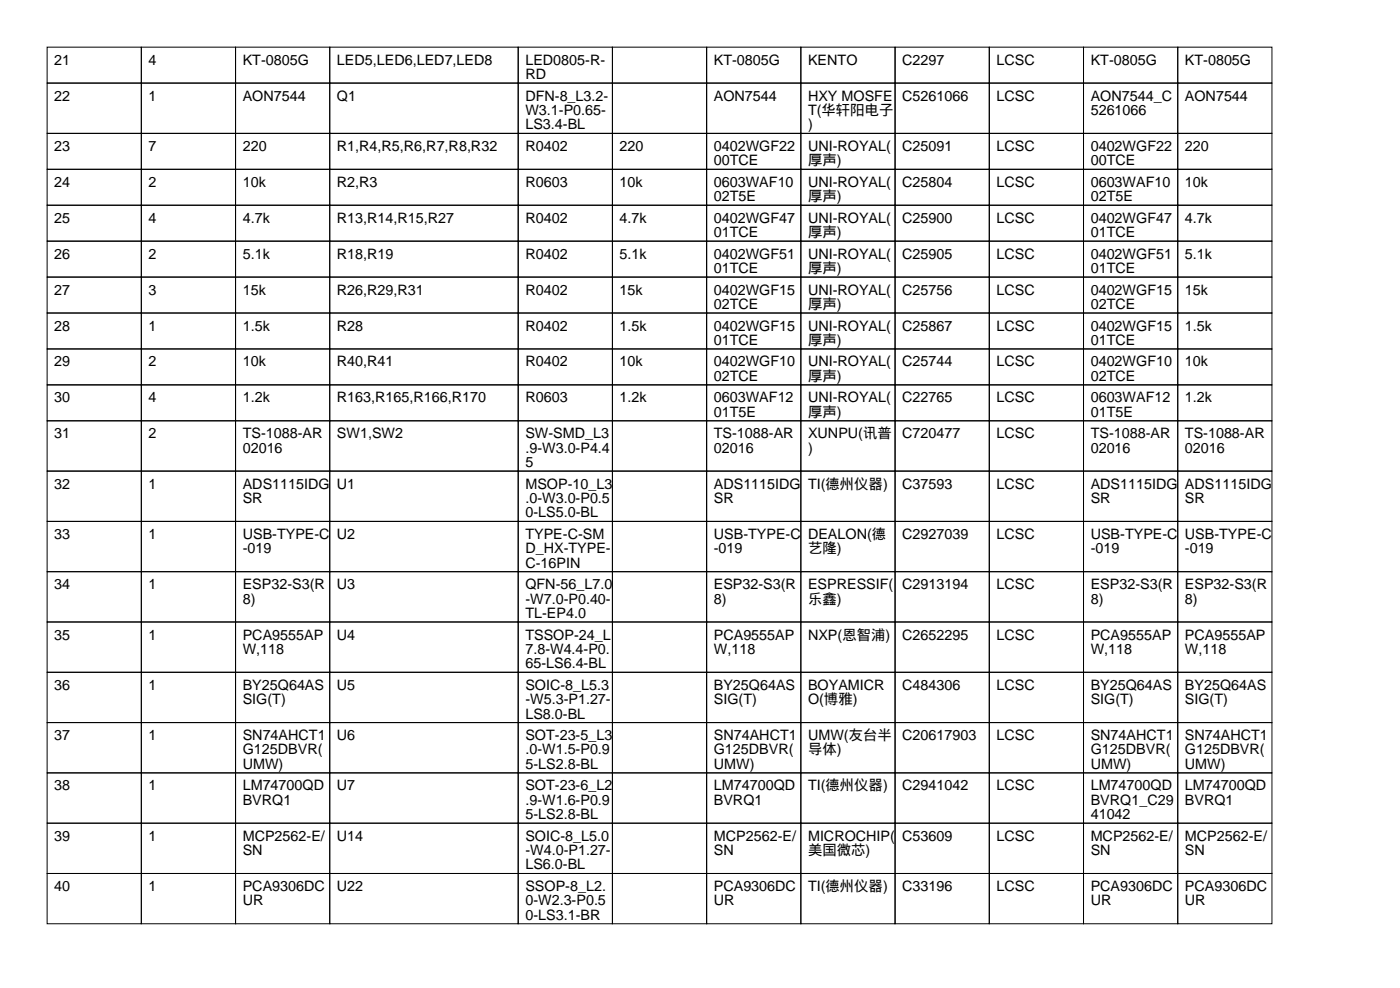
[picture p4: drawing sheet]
<svg xmlns="http://www.w3.org/2000/svg" width="297mm" height="210mm" viewBox="0 0 297 210" stroke-linecap="round" stroke-linejoin="round" font-family="sans-serif">
<defs><g id="words">
<g font-size="3">
<text x="11.5" y="13.7">21</text>
<text x="31.5" y="13.7">4</text>
<text x="51.5" y="13.7">KT-0805G</text>
<text x="71.5" y="13.7">LED5,LED6,LED7,LED8</text>
<text x="111.5" y="13.7">LED0805-R-</text>
<text x="111.5" y="16.8">RD</text>
<text x="151.5" y="13.7">KT-0805G</text>
<text x="171.5" y="13.7">KENTO</text>
<text x="191.5" y="13.7">C2297</text>
<text x="211.5" y="13.7">LCSC</text>
<text x="231.5" y="13.7">KT-0805G</text>
<text x="251.5" y="13.7">KT-0805G</text>
<text x="11.5" y="21.3">22</text>
<text x="31.5" y="21.3">1</text>
<text x="51.5" y="21.3">AON7544</text>
<text x="71.5" y="21.3">Q1</text>
<text x="111.5" y="21.3">DFN-8_L3.2-</text>
<text x="151.5" y="21.3">AON7544</text>
<text x="171.5" y="21.3">HXY MOSFE</text>
<text x="191.5" y="21.3">C5261066</text>
<text x="211.5" y="21.3">LCSC</text>
<text x="231.5" y="21.3">AON7544_C</text>
<text x="251.5" y="21.3">AON7544</text>
<text x="111.5" y="24.4">W3.1-P0.65-</text>
<text x="111.5" y="27.4">LS3.4-BL</text>
<text x="171.5" y="24.4">T(华轩阳电子</text>
<text x="171.5" y="27.4">)</text>
<text x="231.5" y="24.4">5261066</text>
<text x="11.5" y="32">23</text>
<text x="31.5" y="32">7</text>
<text x="51.5" y="32">220</text>
<text x="71.5" y="32">R1,R4,R5,R6,R7,R8,R32</text>
<text x="111.5" y="32">R0402</text>
<text x="131.5" y="32">220</text>
<text x="151.5" y="32">0402WGF22</text>
<text x="151.5" y="35.1">00TCE</text>
<text x="171.5" y="32">UNI-ROYAL(</text>
<text x="171.5" y="35.1">厚声)</text>
<text x="191.5" y="32">C25091</text>
<text x="211.5" y="32">LCSC</text>
<text x="231.5" y="32">0402WGF22</text>
<text x="231.5" y="35.1">00TCE</text>
<text x="251.5" y="32">220</text>
<text x="11.5" y="39.6">24</text>
<text x="31.5" y="39.6">2</text>
<text x="51.5" y="39.6">10k</text>
<text x="71.5" y="39.6">R2,R3</text>
<text x="111.5" y="39.6">R0603</text>
<text x="131.5" y="39.6">10k</text>
<text x="151.5" y="39.6">0603WAF10</text>
<text x="171.5" y="39.6">UNI-ROYAL(</text>
<text x="191.5" y="39.6">C25804</text>
<text x="211.5" y="39.6">LCSC</text>
<text x="231.5" y="39.6">0603WAF10</text>
<text x="251.5" y="39.6">10k</text>
<text x="11.5" y="47.2">25</text>
<text x="31.5" y="47.2">4</text>
<text x="51.5" y="47.2">4.7k</text>
<text x="71.5" y="47.2">R13,R14,R15,R27</text>
<text x="111.5" y="47.2">R0402</text>
<text x="131.5" y="47.2">4.7k</text>
<text x="151.5" y="42.7">02T5E</text>
<text x="151.5" y="47.2">0402WGF47</text>
<text x="171.5" y="42.7">厚声)</text>
<text x="171.5" y="47.2">UNI-ROYAL(</text>
<text x="191.5" y="47.2">C25900</text>
<text x="211.5" y="47.2">LCSC</text>
<text x="231.5" y="42.7">02T5E</text>
<text x="231.5" y="47.2">0402WGF47</text>
<text x="251.5" y="47.2">4.7k</text>
<text x="151.5" y="50.3">01TCE</text>
<text x="171.5" y="50.3">厚声)</text>
<text x="231.5" y="50.3">01TCE</text>
<text x="11.5" y="54.9">26</text>
<text x="31.5" y="54.9">2</text>
<text x="51.5" y="54.9">5.1k</text>
<text x="71.5" y="54.9">R18,R19</text>
<text x="111.5" y="54.9">R0402</text>
<text x="131.5" y="54.9">5.1k</text>
<text x="151.5" y="54.9">0402WGF51</text>
<text x="151.5" y="57.9">01TCE</text>
<text x="171.5" y="54.9">UNI-ROYAL(</text>
<text x="171.5" y="57.9">厚声)</text>
<text x="191.5" y="54.9">C25905</text>
<text x="211.5" y="54.9">LCSC</text>
<text x="231.5" y="54.9">0402WGF51</text>
<text x="231.5" y="57.9">01TCE</text>
<text x="251.5" y="54.9">5.1k</text>
<text x="11.5" y="62.5">27</text>
<text x="31.5" y="62.5">3</text>
<text x="51.5" y="62.5">15k</text>
<text x="71.5" y="62.5">R26,R29,R31</text>
<text x="111.5" y="62.5">R0402</text>
<text x="131.5" y="62.5">15k</text>
<text x="151.5" y="62.5">0402WGF15</text>
<text x="151.5" y="65.5">02TCE</text>
<text x="171.5" y="62.5">UNI-ROYAL(</text>
<text x="171.5" y="65.5">厚声)</text>
<text x="191.5" y="62.5">C25756</text>
<text x="211.5" y="62.5">LCSC</text>
<text x="231.5" y="62.5">0402WGF15</text>
<text x="231.5" y="65.5">02TCE</text>
<text x="251.5" y="62.5">15k</text>
<text x="11.5" y="70.1">28</text>
<text x="31.5" y="70.1">1</text>
<text x="51.5" y="70.1">1.5k</text>
<text x="71.5" y="70.1">R28</text>
<text x="111.5" y="70.1">R0402</text>
<text x="131.5" y="70.1">1.5k</text>
<text x="151.5" y="70.1">0402WGF15</text>
<text x="171.5" y="70.1">UNI-ROYAL(</text>
<text x="191.5" y="70.1">C25867</text>
<text x="211.5" y="70.1">LCSC</text>
<text x="231.5" y="70.1">0402WGF15</text>
<text x="251.5" y="70.1">1.5k</text>
<text x="11.5" y="77.7">29</text>
<text x="31.5" y="77.7">2</text>
<text x="51.5" y="77.7">10k</text>
<text x="71.5" y="77.7">R40,R41</text>
<text x="111.5" y="77.7">R0402</text>
<text x="131.5" y="77.7">10k</text>
<text x="151.5" y="73.2">01TCE</text>
<text x="151.5" y="77.7">0402WGF10</text>
<text x="171.5" y="73.2">厚声)</text>
<text x="171.5" y="77.7">UNI-ROYAL(</text>
<text x="191.5" y="77.7">C25744</text>
<text x="211.5" y="77.7">LCSC</text>
<text x="231.5" y="73.2">01TCE</text>
<text x="231.5" y="77.7">0402WGF10</text>
<text x="251.5" y="77.7">10k</text>
<text x="151.5" y="80.8">02TCE</text>
<text x="171.5" y="80.8">厚声)</text>
<text x="231.5" y="80.8">02TCE</text>
<text x="11.5" y="85.3">30</text>
<text x="31.5" y="85.3">4</text>
<text x="51.5" y="85.3">1.2k</text>
<text x="71.5" y="85.3">R163,R165,R166,R170</text>
<text x="111.5" y="85.3">R0603</text>
<text x="131.5" y="85.3">1.2k</text>
<text x="151.5" y="85.3">0603WAF12</text>
<text x="151.5" y="88.4">01T5E</text>
<text x="171.5" y="85.3">UNI-ROYAL(</text>
<text x="171.5" y="88.4">厚声)</text>
<text x="191.5" y="85.3">C22765</text>
<text x="211.5" y="85.3">LCSC</text>
<text x="231.5" y="85.3">0603WAF12</text>
<text x="231.5" y="88.4">01T5E</text>
<text x="251.5" y="85.3">1.2k</text>
<text x="11.5" y="93">31</text>
<text x="31.5" y="93">2</text>
<text x="51.5" y="93">TS-1088-AR</text>
<text x="71.5" y="93">SW1,SW2</text>
<text x="111.5" y="93">SW-SMD_L3</text>
<text x="151.5" y="93">TS-1088-AR</text>
<text x="171.5" y="93">XUNPU(讯普</text>
<text x="191.5" y="93">C720477</text>
<text x="211.5" y="93">LCSC</text>
<text x="231.5" y="93">TS-1088-AR</text>
<text x="251.5" y="93">TS-1088-AR</text>
<text x="51.5" y="96">02016</text>
<text x="111.5" y="96">.9-W3.0-P4.4</text>
<text x="111.5" y="99.1">5</text>
<text x="151.5" y="96">02016</text>
<text x="171.5" y="96">)</text>
<text x="231.5" y="96">02016</text>
<text x="251.5" y="96">02016</text>
<text x="11.5" y="103.6">32</text>
<text x="31.5" y="103.6">1</text>
<text x="51.5" y="103.6">ADS1115IDG</text>
<text x="51.5" y="106.7">SR</text>
<text x="71.5" y="103.6">U1</text>
<text x="111.5" y="103.6">MSOP-10_L3</text>
<text x="111.5" y="106.7">.0-W3.0-P0.5</text>
<text x="151.5" y="103.6">ADS1115IDG</text>
<text x="151.5" y="106.7">SR</text>
<text x="171.5" y="103.6">TI(德州仪器)</text>
<text x="191.5" y="103.6">C37593</text>
<text x="211.5" y="103.6">LCSC</text>
<text x="231.5" y="103.6">ADS1115IDG</text>
<text x="231.5" y="106.7">SR</text>
<text x="251.5" y="103.6">ADS1115IDG</text>
<text x="251.5" y="106.7">SR</text>
<text x="111.5" y="109.7">0-LS5.0-BL</text>
<text x="11.5" y="114.3">33</text>
<text x="31.5" y="114.3">1</text>
<text x="51.5" y="114.3">USB-TYPE-C</text>
<text x="51.5" y="117.4">-019</text>
<text x="71.5" y="114.3">U2</text>
<text x="111.5" y="114.3">TYPE-C-SM</text>
<text x="111.5" y="117.4">D_HX-TYPE-</text>
<text x="151.5" y="114.3">USB-TYPE-C</text>
<text x="151.5" y="117.4">-019</text>
<text x="171.5" y="114.3">DEALON(德</text>
<text x="171.5" y="117.4">艺隆)</text>
<text x="191.5" y="114.3">C2927039</text>
<text x="211.5" y="114.3">LCSC</text>
<text x="231.5" y="114.3">USB-TYPE-C</text>
<text x="231.5" y="117.4">-019</text>
<text x="251.5" y="114.3">USB-TYPE-C</text>
<text x="251.5" y="117.4">-019</text>
<text x="11.5" y="125">34</text>
<text x="31.5" y="125">1</text>
<text x="51.5" y="125">ESP32-S3(R</text>
<text x="71.5" y="125">U3</text>
<text x="111.5" y="120.4">C-16PIN</text>
<text x="111.5" y="125">QFN-56_L7.0</text>
<text x="151.5" y="125">ESP32-S3(R</text>
<text x="171.5" y="125">ESPRESSIF(</text>
<text x="191.5" y="125">C2913194</text>
<text x="211.5" y="125">LCSC</text>
<text x="231.5" y="125">ESP32-S3(R</text>
<text x="251.5" y="125">ESP32-S3(R</text>
<text x="51.5" y="128">8)</text>
<text x="111.5" y="128">-W7.0-P0.40-</text>
<text x="111.5" y="131.1">TL-EP4.0</text>
<text x="151.5" y="128">8)</text>
<text x="171.5" y="128">乐鑫)</text>
<text x="231.5" y="128">8)</text>
<text x="251.5" y="128">8)</text>
<text x="11.5" y="135.6">35</text>
<text x="31.5" y="135.6">1</text>
<text x="51.5" y="135.6">PCA9555AP</text>
<text x="71.5" y="135.6">U4</text>
<text x="111.5" y="135.6">TSSOP-24_L</text>
<text x="151.5" y="135.6">PCA9555AP</text>
<text x="171.5" y="135.6">NXP(恩智浦)</text>
<text x="191.5" y="135.6">C2652295</text>
<text x="211.5" y="135.6">LCSC</text>
<text x="231.5" y="135.6">PCA9555AP</text>
<text x="251.5" y="135.6">PCA9555AP</text>
<text x="51.5" y="138.7">W,118</text>
<text x="111.5" y="138.7">7.8-W4.4-P0.</text>
<text x="111.5" y="141.7">65-LS6.4-BL</text>
<text x="151.5" y="138.7">W,118</text>
<text x="231.5" y="138.7">W,118</text>
<text x="251.5" y="138.7">W,118</text>
<text x="11.5" y="146.3">36</text>
<text x="31.5" y="146.3">1</text>
<text x="51.5" y="146.3">BY25Q64AS</text>
<text x="51.5" y="149.4">SIG(T)</text>
<text x="71.5" y="146.3">U5</text>
<text x="111.5" y="146.3">SOIC-8_L5.3</text>
<text x="111.5" y="149.4">-W5.3-P1.27-</text>
<text x="151.5" y="146.3">BY25Q64AS</text>
<text x="151.5" y="149.4">SIG(T)</text>
<text x="171.5" y="146.3">BOYAMICR</text>
<text x="171.5" y="149.4">O(博雅)</text>
<text x="191.5" y="146.3">C484306</text>
<text x="211.5" y="146.3">LCSC</text>
<text x="231.5" y="146.3">BY25Q64AS</text>
<text x="231.5" y="149.4">SIG(T)</text>
<text x="251.5" y="146.3">BY25Q64AS</text>
<text x="251.5" y="149.4">SIG(T)</text>
<text x="111.5" y="152.4">LS8.0-BL</text>
<text x="11.5" y="157">37</text>
<text x="31.5" y="157">1</text>
<text x="51.5" y="157">SN74AHCT1</text>
<text x="51.5" y="160">G125DBVR(</text>
<text x="71.5" y="157">U6</text>
<text x="111.5" y="157">SOT-23-5_L3</text>
<text x="111.5" y="160">.0-W1.5-P0.9</text>
<text x="151.5" y="157">SN74AHCT1</text>
<text x="151.5" y="160">G125DBVR(</text>
<text x="171.5" y="157">UMW(友台半</text>
<text x="171.5" y="160">导体)</text>
<text x="191.5" y="157">C20617903</text>
<text x="211.5" y="157">LCSC</text>
<text x="231.5" y="157">SN74AHCT1</text>
<text x="231.5" y="160">G125DBVR(</text>
<text x="251.5" y="157">SN74AHCT1</text>
<text x="251.5" y="160">G125DBVR(</text>
<text x="11.5" y="167.6">38</text>
<text x="31.5" y="167.6">1</text>
<text x="51.5" y="163.1">UMW)</text>
<text x="51.5" y="167.6">LM74700QD</text>
<text x="71.5" y="167.6">U7</text>
<text x="111.5" y="163.1">5-LS2.8-BL</text>
<text x="111.5" y="167.6">SOT-23-6_L2</text>
<text x="151.5" y="163.1">UMW)</text>
<text x="151.5" y="167.6">LM74700QD</text>
<text x="171.5" y="167.6">TI(德州仪器)</text>
<text x="191.5" y="167.6">C2941042</text>
<text x="211.5" y="167.6">LCSC</text>
<text x="231.5" y="163.1">UMW)</text>
<text x="231.5" y="167.6">LM74700QD</text>
<text x="251.5" y="163.1">UMW)</text>
<text x="251.5" y="167.6">LM74700QD</text>
<text x="51.5" y="170.7">BVRQ1</text>
<text x="111.5" y="170.7">.9-W1.6-P0.9</text>
<text x="111.5" y="173.7">5-LS2.8-BL</text>
<text x="151.5" y="170.7">BVRQ1</text>
<text x="231.5" y="170.7">BVRQ1_C29</text>
<text x="231.5" y="173.7">41042</text>
<text x="251.5" y="170.7">BVRQ1</text>
<text x="11.5" y="178.3">39</text>
<text x="31.5" y="178.3">1</text>
<text x="51.5" y="178.3">MCP2562-E/</text>
<text x="71.5" y="178.3">U14</text>
<text x="111.5" y="178.3">SOIC-8_L5.0</text>
<text x="151.5" y="178.3">MCP2562-E/</text>
<text x="171.5" y="178.3">MICROCHIP(</text>
<text x="191.5" y="178.3">C53609</text>
<text x="211.5" y="178.3">LCSC</text>
<text x="231.5" y="178.3">MCP2562-E/</text>
<text x="251.5" y="178.3">MCP2562-E/</text>
<text x="51.5" y="181.4">SN</text>
<text x="111.5" y="181.4">-W4.0-P1.27-</text>
<text x="111.5" y="184.4">LS6.0-BL</text>
<text x="151.5" y="181.4">SN</text>
<text x="171.5" y="181.4">美国微芯)</text>
<text x="231.5" y="181.4">SN</text>
<text x="251.5" y="181.4">SN</text>
<text x="11.5" y="189">40</text>
<text x="31.5" y="189">1</text>
<text x="51.5" y="189">PCA9306DC</text>
<text x="71.5" y="189">U22</text>
<text x="111.5" y="189">SSOP-8_L2.</text>
<text x="151.5" y="189">PCA9306DC</text>
<text x="171.5" y="189">TI(德州仪器)</text>
<text x="191.5" y="189">C33196</text>
<text x="211.5" y="189">LCSC</text>
<text x="231.5" y="189">PCA9306DC</text>
<text x="251.5" y="189">PCA9306DC</text>
<text x="51.5" y="192">UR</text>
<text x="111.5" y="192">0-W2.3-P0.5</text>
<text x="111.5" y="195.1">0-LS3.1-BR</text>
<text x="151.5" y="192">UR</text>
<text x="231.5" y="192">UR</text>
<text x="251.5" y="192">UR</text>
</g>
</g></defs>
<g fill="none" stroke="#000" stroke-width=".21">
<path d="M10 10h20v7.6h-20zM10 17.6h20v10.7h-20zM30 10h20v7.6h-20zM30 17.6h20v10.7h-20zM50 10h20v7.6h-20zM50 17.6h20v10.7h-20zM70 10h40v7.6h-40zM70 17.6h40v10.7h-40zM110 10h20v7.6h-20zM110 17.6h20v10.7h-20zM130 10h20v7.6h-20zM130 17.6h20v10.7h-20z"/>
<path d="M150 10h20v7.6h-20zM150 17.6h20v10.7h-20zM170 10h20v7.6h-20zM170 17.6h20v10.7h-20zM190 10h20v7.6h-20zM190 17.6h20v10.7h-20zM210 10h20v7.6h-20zM210 17.6h20v10.7h-20zM230 10h20v7.6h-20zM230 17.6h20v10.7h-20zM250 10h20v7.6h-20zM250 17.6h20v10.7h-20z"/>
<path d="M10 28.3h20v7.6h-20zM10 35.9h20v7.6h-20zM30 28.3h20v7.6h-20zM30 35.9h20v7.6h-20zM50 28.3h20v7.6h-20zM50 35.9h20v7.6h-20zM70 28.3h40v7.6h-40zM70 35.9h40v7.6h-40zM110 28.3h20v7.6h-20zM110 35.9h20v7.6h-20zM130 28.3h20v7.6h-20zM130 35.9h20v7.6h-20z"/>
<path d="M150 28.3h20v7.6h-20zM150 35.9h20v7.6h-20zM170 28.3h20v7.6h-20zM170 35.9h20v7.6h-20zM190 28.3h20v7.6h-20zM190 35.9h20v7.6h-20zM210 28.3h20v7.6h-20zM210 35.9h20v7.6h-20zM230 28.3h20v7.6h-20zM230 35.9h20v7.6h-20zM250 28.3h20v7.6h-20zM250 35.9h20v7.6h-20z"/>
<path d="M10 43.5h20v7.6h-20zM10 51.1h20v7.7h-20zM10 58.8h20v7.6h-20zM30 43.5h20v7.6h-20zM30 51.1h20v7.7h-20zM30 58.8h20v7.6h-20zM50 43.5h20v7.6h-20zM50 51.1h20v7.7h-20zM50 58.8h20v7.6h-20zM70 43.5h40v7.6h-40zM70 51.1h40v7.7h-40zM70 58.8h40v7.6h-40z"/>
<path d="M110 43.5h20v7.6h-20zM110 51.1h20v7.7h-20zM110 58.8h20v7.6h-20zM130 43.5h20v7.6h-20zM130 51.1h20v7.7h-20zM130 58.8h20v7.6h-20zM150 43.5h20v7.6h-20zM150 51.1h20v7.7h-20zM150 58.8h20v7.6h-20zM170 43.5h20v7.6h-20zM170 51.1h20v7.7h-20zM170 58.8h20v7.6h-20z"/>
<path d="M190 43.5h20v7.6h-20zM190 51.1h20v7.7h-20zM190 58.8h20v7.6h-20zM210 43.5h20v7.6h-20zM210 51.1h20v7.7h-20zM210 58.8h20v7.6h-20zM230 43.5h20v7.6h-20zM230 51.1h20v7.7h-20zM230 58.8h20v7.6h-20zM250 43.5h20v7.6h-20zM250 51.1h20v7.7h-20zM250 58.8h20v7.6h-20z"/>
<path d="M10 66.4h20v7.6h-20zM10 74h20v7.6h-20zM30 66.4h20v7.6h-20zM30 74h20v7.6h-20zM50 66.4h20v7.6h-20zM50 74h20v7.6h-20zM70 66.4h40v7.6h-40zM70 74h40v7.6h-40zM110 66.4h20v7.6h-20zM110 74h20v7.6h-20zM130 66.4h20v7.6h-20zM130 74h20v7.6h-20z"/>
<path d="M150 66.4h20v7.6h-20zM150 74h20v7.6h-20zM170 66.4h20v7.6h-20zM170 74h20v7.6h-20zM190 66.4h20v7.6h-20zM190 74h20v7.6h-20zM210 66.4h20v7.6h-20zM210 74h20v7.6h-20zM230 66.4h20v7.6h-20zM230 74h20v7.6h-20zM250 66.4h20v7.6h-20zM250 74h20v7.6h-20z"/>
<path d="M10 81.6h20v7.6h-20zM10 89.2h20v10.7h-20zM10 99.9h20v10.7h-20zM30 81.6h20v7.6h-20zM30 89.2h20v10.7h-20zM30 99.9h20v10.7h-20zM50 81.6h20v7.6h-20zM50 89.2h20v10.7h-20zM50 99.9h20v10.7h-20zM70 81.6h40v7.6h-40zM70 89.2h40v10.7h-40zM70 99.9h40v10.7h-40z"/>
<path d="M110 81.6h20v7.6h-20zM110 89.2h20v10.7h-20zM110 99.9h20v10.7h-20zM130 81.6h20v7.6h-20zM130 89.2h20v10.7h-20zM130 99.9h20v10.7h-20zM150 81.6h20v7.6h-20zM150 89.2h20v10.7h-20zM150 99.9h20v10.7h-20zM170 81.6h20v7.6h-20zM170 89.2h20v10.7h-20zM170 99.9h20v10.7h-20z"/>
<path d="M190 81.6h20v7.6h-20zM190 89.2h20v10.7h-20zM190 99.9h20v10.7h-20zM210 81.6h20v7.6h-20zM210 89.2h20v10.7h-20zM210 99.9h20v10.7h-20zM230 81.6h20v7.6h-20zM230 89.2h20v10.7h-20zM230 99.9h20v10.7h-20zM250 81.6h20v7.6h-20zM250 89.2h20v10.7h-20zM250 99.9h20v10.7h-20z"/>
<path d="M10 110.6h20v10.7h-20zM30 110.6h20v10.7h-20zM50 110.6h20v10.7h-20zM70 110.6h40v10.7h-40zM110 110.6h20v10.7h-20zM130 110.6h20v10.7h-20zM150 110.6h20v10.7h-20zM170 110.6h20v10.7h-20zM190 110.6h20v10.7h-20zM210 110.6h20v10.7h-20zM230 110.6h20v10.7h-20zM250 110.6h20v10.7h-20z"/>
<path d="M10 121.3h20v10.6h-20zM10 131.9h20v10.7h-20zM30 121.3h20v10.6h-20zM30 131.9h20v10.7h-20zM50 121.3h20v10.6h-20zM50 131.9h20v10.7h-20zM70 121.3h40v10.6h-40zM70 131.9h40v10.7h-40zM110 121.3h20v10.6h-20zM110 131.9h20v10.7h-20zM130 121.3h20v10.6h-20zM130 131.9h20v10.7h-20z"/>
<path d="M150 121.3h20v10.6h-20zM150 131.9h20v10.7h-20zM170 121.3h20v10.6h-20zM170 131.9h20v10.7h-20zM190 121.3h20v10.6h-20zM190 131.9h20v10.7h-20zM210 121.3h20v10.6h-20zM210 131.9h20v10.7h-20zM230 121.3h20v10.6h-20zM230 131.9h20v10.7h-20zM250 121.3h20v10.6h-20zM250 131.9h20v10.7h-20z"/>
<path d="M10 142.6h20v10.7h-20zM10 153.3h20v10.6h-20zM30 142.6h20v10.7h-20zM30 153.3h20v10.6h-20zM50 142.6h20v10.7h-20zM50 153.3h20v10.6h-20zM70 142.6h40v10.7h-40zM70 153.3h40v10.6h-40zM110 142.6h20v10.7h-20zM110 153.3h20v10.6h-20zM130 142.6h20v10.7h-20zM130 153.3h20v10.6h-20z"/>
<path d="M150 142.6h20v10.7h-20zM150 153.3h20v10.6h-20zM170 142.6h20v10.7h-20zM170 153.3h20v10.6h-20zM190 142.6h20v10.7h-20zM190 153.3h20v10.6h-20zM210 142.6h20v10.7h-20zM210 153.3h20v10.6h-20zM230 142.6h20v10.7h-20zM230 153.3h20v10.6h-20zM250 142.6h20v10.7h-20zM250 153.3h20v10.6h-20z"/>
<path d="M10 163.9h20v10.7h-20zM10 174.6h20v10.7h-20zM30 163.9h20v10.7h-20zM30 174.6h20v10.7h-20zM50 163.9h20v10.7h-20zM50 174.6h20v10.7h-20zM70 163.9h40v10.7h-40zM70 174.6h40v10.7h-40zM110 163.9h20v10.7h-20zM110 174.6h20v10.7h-20zM130 163.9h20v10.7h-20zM130 174.6h20v10.7h-20z"/>
<path d="M150 163.9h20v10.7h-20zM150 174.6h20v10.7h-20zM170 163.9h20v10.7h-20zM170 174.6h20v10.7h-20zM190 163.9h20v10.7h-20zM190 174.6h20v10.7h-20zM210 163.9h20v10.7h-20zM210 174.6h20v10.7h-20zM230 163.9h20v10.7h-20zM230 174.6h20v10.7h-20zM250 163.9h20v10.7h-20zM250 174.6h20v10.7h-20z"/>
<path d="M10 185.3h20v10.6h-20zM30 185.3h20v10.6h-20zM50 185.3h20v10.6h-20zM70 185.3h40v10.6h-40zM110 185.3h20v10.6h-20zM130 185.3h20v10.6h-20zM150 185.3h20v10.6h-20zM170 185.3h20v10.6h-20zM190 185.3h20v10.6h-20zM210 185.3h20v10.6h-20zM230 185.3h20v10.6h-20zM250 185.3h20v10.6h-20z"/>
</g>
<use href="#words"/>
</svg>
